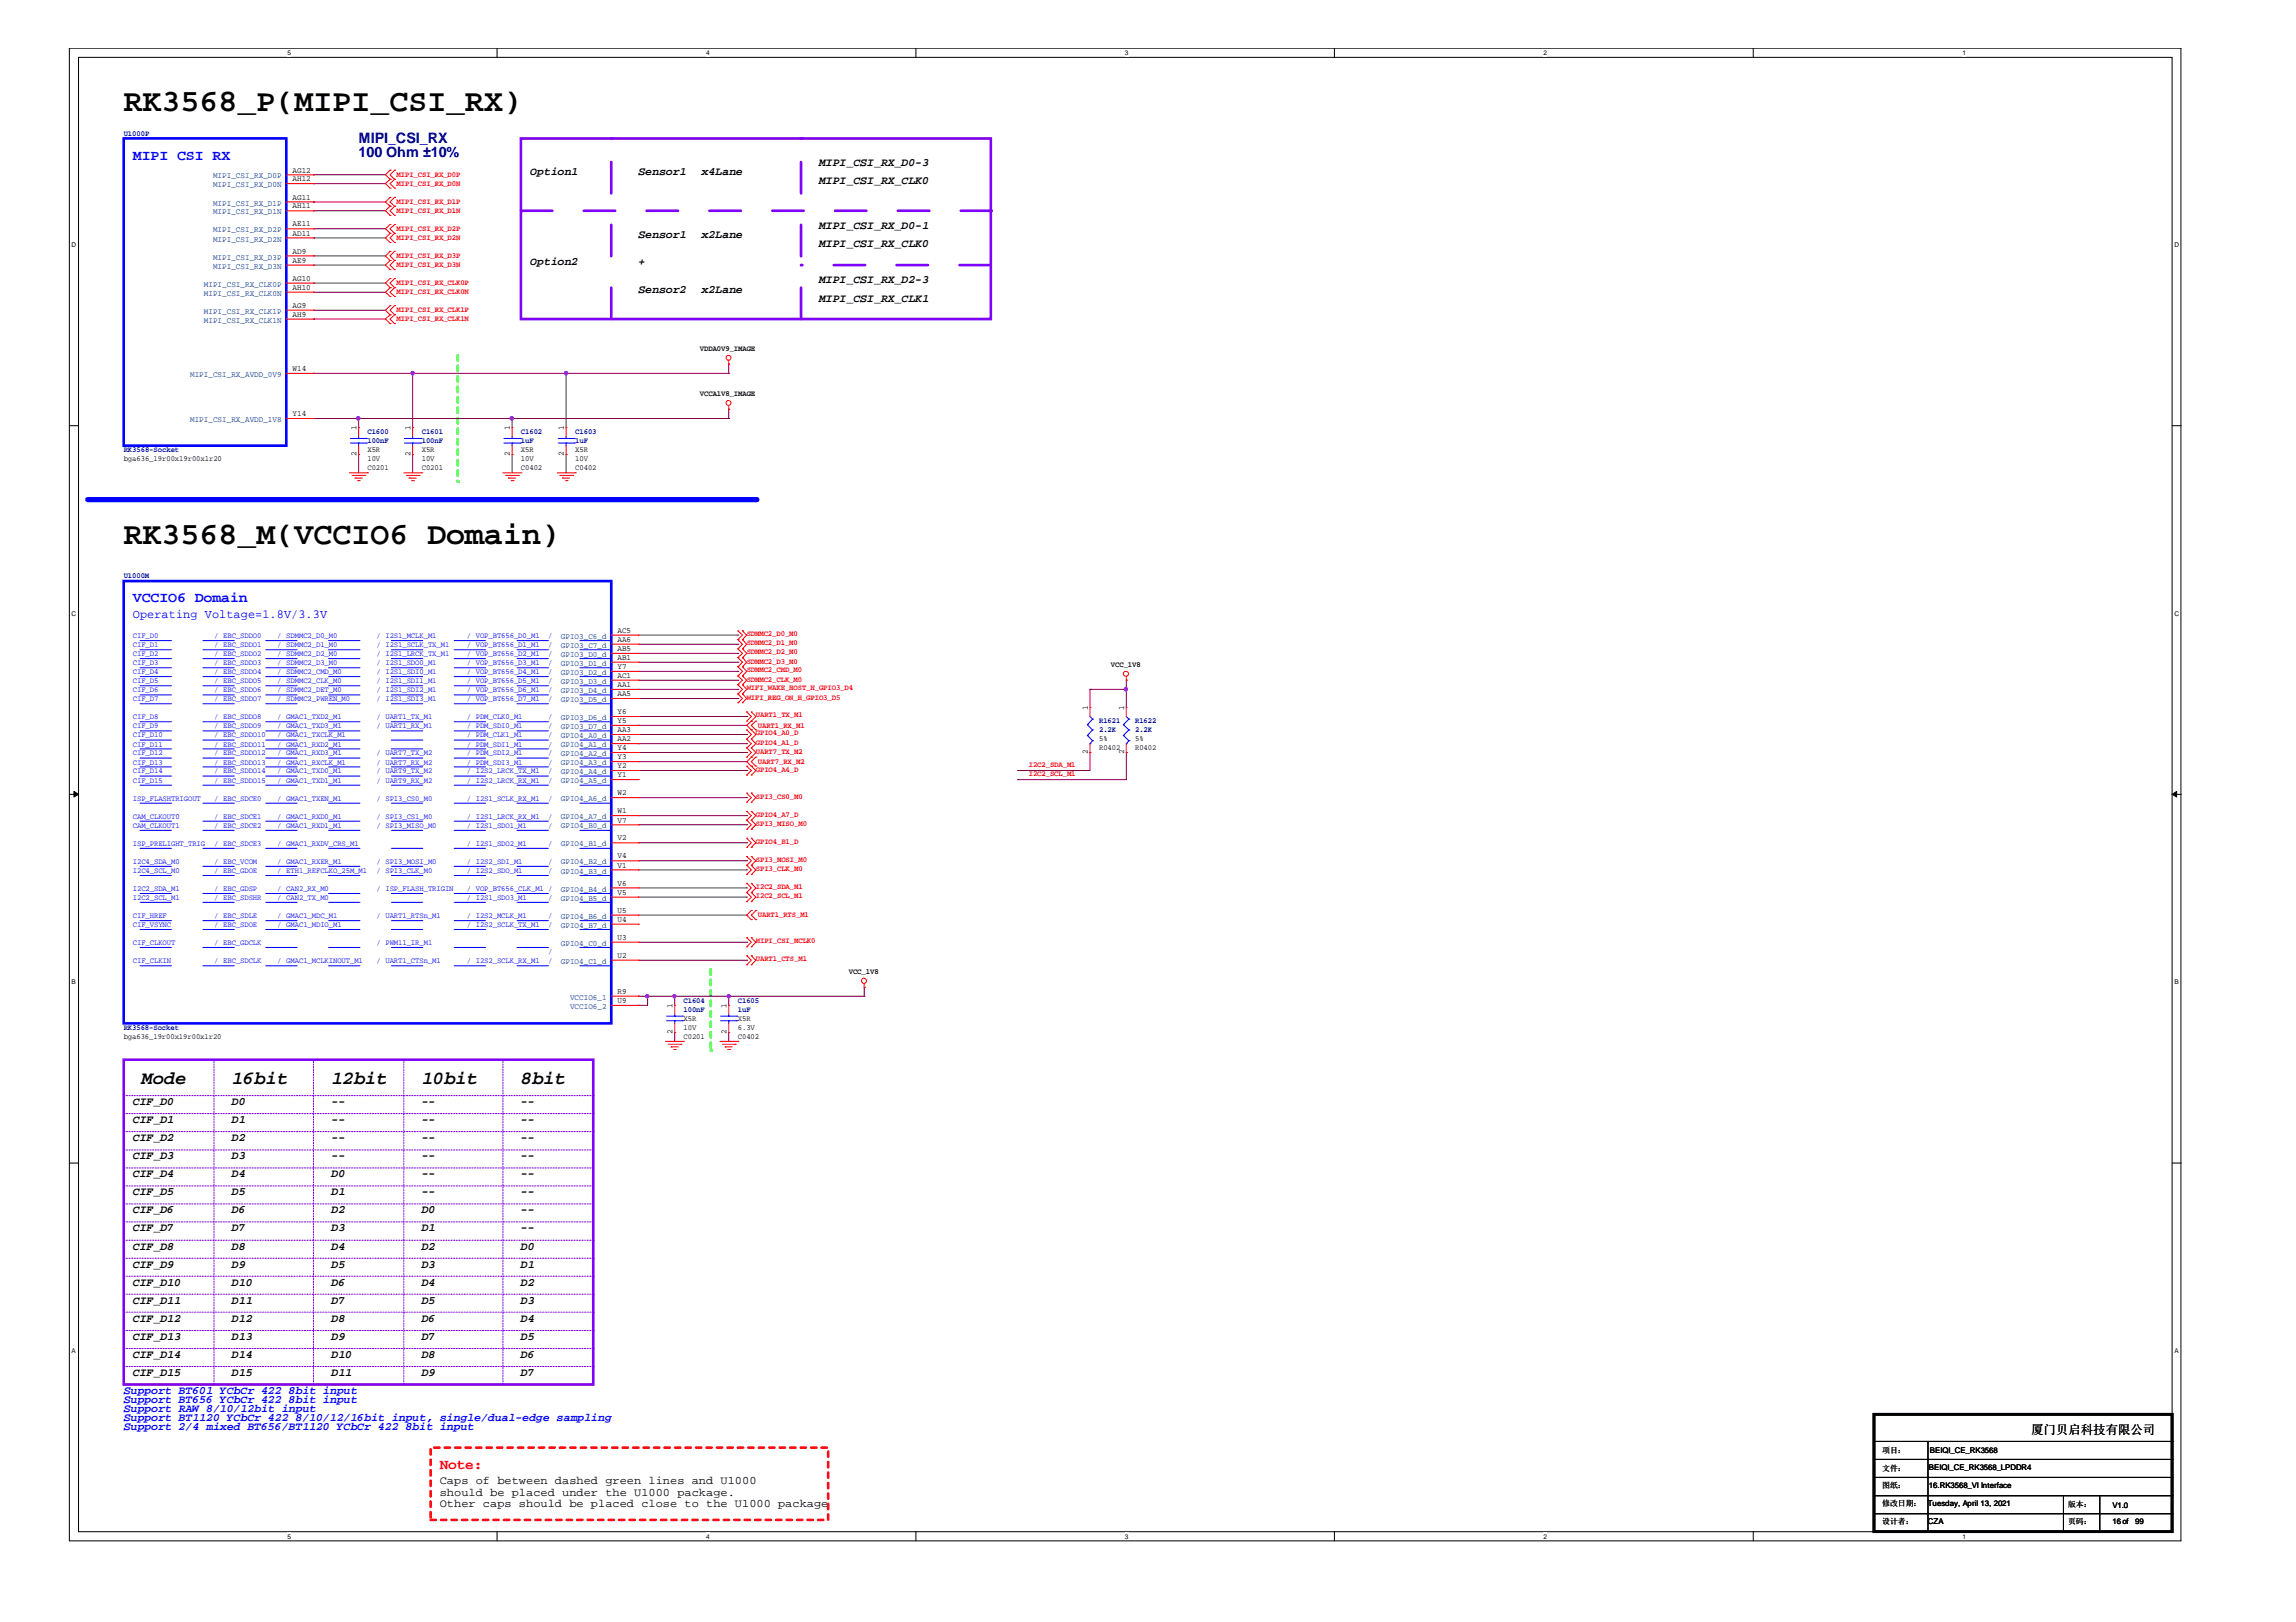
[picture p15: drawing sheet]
<svg xmlns="http://www.w3.org/2000/svg" width="297mm" height="210mm" viewBox="0 0 297 210" stroke-linecap="round" stroke-linejoin="round" font-family="sans-serif">
<defs><g id="words">
<g font-size="4.1">
<text x="16" y="14.4">RK3568_P(MIPI_CSI_RX)</text>
<text x="16" y="70.5">RK3568_M(VCCIO6 Domain)</text>
</g>
<g font-size="2.4">
<text x="18.3" y="140.3">Mode</text>
<text x="30" y="140.3">16bit</text>
<text x="42.9" y="140.3">12bit</text>
<text x="54.6" y="140.3">10bit</text>
<text x="67.4" y="140.3">8bit</text>
</g>
<g font-size="1.9" fill="#00f">
<text x="17.2" y="20.7">MIPI CSI RX</text>
<text x="17.2" y="77.9">VCCIO6 Domain</text>
</g>
<g font-size="1.9" fill="#000080">
<text x="46.4" y="18.5">MIPI_CSI_RX</text>
<text x="46.4" y="20.4">100 Ohm ±10%</text>
</g>
<text font-size="1.9" fill="#f00" x="56.9" y="190.1">Note:</text>
<text font-size="1.6" fill="#00f" x="17.2" y="80">Operating Voltage=1.8V/3.3V</text>
<text font-size="1.6" x="262.8" y="185.5">厦门贝启科技有限公司</text>
<g font-size="1.5">
<text x="68.6" y="22.7">Option1</text>
<text x="82.6" y="22.7">Sensor1</text>
<text x="90.8" y="22.7">x4Lane</text>
<text x="106" y="21.5">MIPI_CSI_RX_D0-3</text>
<text x="106" y="23.8">MIPI_CSI_RX_CLK0</text>
<text x="106" y="29.7">MIPI_CSI_RX_D0-1</text>
<text x="68.6" y="34.3">Option2</text>
<text x="82.6" y="34.3">+</text>
<text x="82.6" y="30.8">Sensor1</text>
<text x="90.8" y="30.8">x2Lane</text>
<text x="106" y="32">MIPI_CSI_RX_CLK0</text>
<text x="82.6" y="37.9">Sensor2</text>
<text x="90.8" y="37.9">x2Lane</text>
<text x="106" y="36.7">MIPI_CSI_RX_D2-3</text>
<text x="106" y="39">MIPI_CSI_RX_CLK1</text>
<text x="17.2" y="143">CIF_D0</text>
<text x="30" y="143">D0</text>
<text x="42.9" y="143">--</text>
<text x="54.6" y="143">--</text>
<text x="67.4" y="143">--</text>
<text x="17.2" y="145.3">CIF_D1</text>
<text x="17.2" y="147.7">CIF_D2</text>
<text x="30" y="145.3">D1</text>
<text x="30" y="147.7">D2</text>
<text x="42.9" y="147.7">--</text>
<text x="42.9" y="145.3">--</text>
<text x="54.6" y="145.3">--</text>
<text x="54.6" y="147.7">--</text>
<text x="67.4" y="147.7">--</text>
<text x="67.4" y="145.3">--</text>
<text x="17.2" y="150">CIF_D3</text>
<text x="17.2" y="152.4">CIF_D4</text>
<text x="17.2" y="154.7">CIF_D5</text>
<text x="30" y="150">D3</text>
<text x="30" y="152.4">D4</text>
<text x="30" y="154.7">D5</text>
<text x="42.9" y="152.4">D0</text>
<text x="42.9" y="154.7">D1</text>
<text x="42.9" y="150">--</text>
<text x="54.6" y="150">--</text>
<text x="54.6" y="152.4">--</text>
<text x="54.6" y="154.7">--</text>
<text x="67.4" y="154.7">--</text>
<text x="67.4" y="152.4">--</text>
<text x="67.4" y="150">--</text>
<text x="17.2" y="157">CIF_D6</text>
<text x="17.2" y="159.4">CIF_D7</text>
<text x="17.2" y="161.7">CIF_D8</text>
<text x="30" y="157">D6</text>
<text x="30" y="159.4">D7</text>
<text x="30" y="161.7">D8</text>
<text x="42.9" y="157">D2</text>
<text x="42.9" y="159.4">D3</text>
<text x="42.9" y="161.7">D4</text>
<text x="54.6" y="157">D0</text>
<text x="54.6" y="159.4">D1</text>
<text x="54.6" y="161.7">D2</text>
<text x="67.4" y="161.7">D0</text>
<text x="67.4" y="157">--</text>
<text x="67.4" y="159.4">--</text>
<text x="17.2" y="164.1">CIF_D9</text>
<text x="17.2" y="166.4">CIF_D10</text>
<text x="30" y="164.1">D9</text>
<text x="30" y="166.4">D10</text>
<text x="42.9" y="164.1">D5</text>
<text x="42.9" y="166.4">D6</text>
<text x="54.6" y="164.1">D3</text>
<text x="54.6" y="166.4">D4</text>
<text x="67.4" y="164.1">D1</text>
<text x="67.4" y="166.4">D2</text>
<text x="17.2" y="168.7">CIF_D11</text>
<text x="17.2" y="171">CIF_D12</text>
<text x="17.2" y="173.4">CIF_D13</text>
<text x="30" y="168.7">D11</text>
<text x="30" y="171">D12</text>
<text x="30" y="173.4">D13</text>
<text x="42.9" y="168.7">D7</text>
<text x="42.9" y="171">D8</text>
<text x="42.9" y="173.4">D9</text>
<text x="54.6" y="168.7">D5</text>
<text x="54.6" y="171">D6</text>
<text x="54.6" y="173.4">D7</text>
<text x="67.4" y="168.7">D3</text>
<text x="67.4" y="171">D4</text>
<text x="67.4" y="173.4">D5</text>
<text x="17.2" y="175.7">CIF_D14</text>
<text x="17.2" y="178.1">CIF_D15</text>
<text x="30" y="175.7">D14</text>
<text x="30" y="178.1">D15</text>
<text x="42.9" y="175.7">D10</text>
<text x="42.9" y="178.1">D11</text>
<text x="54.6" y="175.7">D8</text>
<text x="54.6" y="178.1">D9</text>
<text x="67.4" y="175.7">D6</text>
<text x="67.4" y="178.1">D7</text>
<text x="56.9" y="192.1">Caps of between dashed green lines and U1000</text>
<text x="56.9" y="193.6">should be placed under the U1000 package.</text>
<text x="56.9" y="195">Other caps should be placed close to the U1000 package</text>
</g>
<g font-size="1.5" fill="#00f">
<text x="16" y="180.4">Support BT601 YCbCr 422 8bit input</text>
<text x="16" y="181.6">Support BT656 YCbCr 422 8bit input</text>
<text x="16" y="183.9">Support BT1120 YCbCr 422 8/10/12/16bit input, single/dual-edge sampling</text>
<text x="16" y="185.1">Support 2/4 mixed BT656/BT1120 YCbCr 422 8bit input</text>
<text x="16" y="182.7">Support RAW 8/10/12bit input</text>
</g>
<g font-size="1.1" fill="#004080">
<text x="27.6" y="23.1">MIPI_CSI_RX_D0P</text>
<text x="27.6" y="24.2">MIPI_CSI_RX_D0N</text>
<text x="27.6" y="26.6">MIPI_CSI_RX_D1P</text>
<text x="27.6" y="27.7">MIPI_CSI_RX_D1N</text>
<text x="27.6" y="30.1">MIPI_CSI_RX_D2P</text>
<text x="27.6" y="31.3">MIPI_CSI_RX_D2N</text>
<text x="27.6" y="33.6">MIPI_CSI_RX_D3P</text>
<text x="27.6" y="34.8">MIPI_CSI_RX_D3N</text>
<text x="26.4" y="37.1">MIPI_CSI_RX_CLK0P</text>
<text x="26.4" y="38.3">MIPI_CSI_RX_CLK0N</text>
<text x="26.4" y="40.6">MIPI_CSI_RX_CLK1P</text>
<text x="26.4" y="41.8">MIPI_CSI_RX_CLK1N</text>
<text x="24.6" y="48.8">MIPI_CSI_RX_AVDD_0V9</text>
<text x="24.6" y="54.6">MIPI_CSI_RX_AVDD_1V8</text>
<text x="72.6" y="82.6">GPIO3_C6_d</text>
<text x="72.6" y="83.8">GPIO3_C7_d</text>
<text x="72.6" y="85">GPIO3_D0_d</text>
<text x="72.6" y="86.2">GPIO3_D1_d</text>
<text x="72.6" y="87.3">GPIO3_D2_d</text>
<text x="72.6" y="88.5">GPIO3_D3_d</text>
<text x="72.6" y="89.7">GPIO3_D4_d</text>
<text x="72.6" y="90.9">GPIO3_D5_d</text>
<text x="72.6" y="93.2">GPIO3_D6_d</text>
<text x="72.6" y="94.3">GPIO3_D7_d</text>
<text x="72.6" y="95.5">GPIO4_A0_d</text>
<text x="72.6" y="96.7">GPIO4_A1_d</text>
<text x="72.6" y="97.8">GPIO4_A2_d</text>
<text x="72.6" y="99">GPIO4_A3_d</text>
<text x="72.6" y="100.2">GPIO4_A4_d</text>
<text x="72.6" y="101.4">GPIO4_A5_d</text>
<text x="72.6" y="103.7">GPIO4_A6_d</text>
<text x="72.6" y="106">GPIO4_A7_d</text>
<text x="72.6" y="107.2">GPIO4_B0_d</text>
<text x="72.6" y="109.5">GPIO4_B1_d</text>
<text x="72.6" y="111.9">GPIO4_B2_d</text>
<text x="72.6" y="113">GPIO4_B3_d</text>
<text x="72.6" y="115.4">GPIO4_B4_d</text>
<text x="72.6" y="116.6">GPIO4_B5_d</text>
<text x="72.6" y="118.9">GPIO4_B6_d</text>
<text x="72.6" y="120.1">GPIO4_B7_d</text>
<text x="72.6" y="122.4">GPIO4_C0_d</text>
<text x="72.6" y="124.7">GPIO4_C1_d</text>
<text x="73.7" y="129.4">VCCIO6_1</text>
<text x="73.7" y="130.6">VCCIO6_2</text>
</g>
<g font-size="1.1">
<text x="37.8" y="22.3">AG12</text>
<text x="37.8" y="23.5">AH12</text>
<text x="37.8" y="25.8">AG11</text>
<text x="37.8" y="27">AH11</text>
<text x="37.8" y="29.3">AE11</text>
<text x="37.8" y="30.5">AD11</text>
<text x="37.8" y="32.8">AD9</text>
<text x="37.8" y="34">AE9</text>
<text x="37.8" y="36.3">AG10</text>
<text x="37.8" y="37.5">AH10</text>
<text x="37.8" y="39.8">AG9</text>
<text x="37.8" y="41">AH9</text>
<text x="37.8" y="48">W14</text>
<text x="37.8" y="53.9">Y14</text>
<text x="46.1" y="59.1" transform="rotate(-90 46.1 59.1)">2</text>
<text x="46.1" y="55.7" transform="rotate(-90 46.1 55.7)">1</text>
<text x="53.1" y="59.1" transform="rotate(-90 53.1 59.1)">2</text>
<text x="53.1" y="55.7" transform="rotate(-90 53.1 55.7)">1</text>
<text x="66" y="59.1" transform="rotate(-90 66 59.1)">2</text>
<text x="66" y="55.7" transform="rotate(-90 66 55.7)">1</text>
<text x="72.9" y="59.1" transform="rotate(-90 72.9 59.1)">2</text>
<text x="72.9" y="55.7" transform="rotate(-90 72.9 55.7)">1</text>
<text x="79.9" y="81.9">AC5</text>
<text x="79.9" y="83.1">AA6</text>
<text x="79.9" y="84.3">AB5</text>
<text x="79.9" y="85.4">AB1</text>
<text x="79.9" y="86.6">Y7</text>
<text x="79.9" y="87.7">AC1</text>
<text x="79.9" y="88.9">AA1</text>
<text x="79.9" y="90.1">AA5</text>
<text x="79.9" y="92.4">Y6</text>
<text x="79.9" y="93.6">Y5</text>
<text x="79.9" y="94.8">AA3</text>
<text x="79.9" y="95.9">AA2</text>
<text x="140.7" y="91.9" transform="rotate(-90 140.7 91.9)">1</text>
<text x="145.4" y="91.9" transform="rotate(-90 145.4 91.9)">1</text>
<text x="79.9" y="97.1">Y4</text>
<text x="79.9" y="98.3">Y3</text>
<text x="79.9" y="99.4">Y2</text>
<text x="79.9" y="100.6">Y1</text>
<text x="140.7" y="97.6" transform="rotate(-90 140.7 97.6)">2</text>
<text x="145.4" y="97.6" transform="rotate(-90 145.4 97.6)">2</text>
<text x="79.9" y="102.9">W2</text>
<text x="79.9" y="105.3">W1</text>
<text x="79.9" y="106.4">V7</text>
<text x="79.9" y="108.8">V2</text>
<text x="79.9" y="111.1">V4</text>
<text x="79.9" y="112.3">V1</text>
<text x="79.9" y="114.6">V6</text>
<text x="79.9" y="115.8">V5</text>
<text x="79.9" y="118.1">U5</text>
<text x="79.9" y="119.3">U4</text>
<text x="79.9" y="121.6">U3</text>
<text x="79.9" y="124">U2</text>
<text x="79.9" y="128.6">R9</text>
<text x="79.9" y="129.8">U9</text>
<text x="87" y="130.5" transform="rotate(-90 87 130.5)">1</text>
<text x="94" y="130.5" transform="rotate(-90 94 130.5)">1</text>
<text x="87" y="133.8" transform="rotate(-90 87 133.8)">2</text>
<text x="94" y="133.8" transform="rotate(-90 94 133.8)">2</text>
</g>
<g font-size="1" fill="#000080">
<text x="16" y="17.6">U1000P</text>
<text x="16" y="58.5">RK3568-Socket</text>
<text x="47.5" y="56.2">C1600</text>
<text x="47.5" y="57.3">100nF</text>
<text x="54.6" y="56.2">C1601</text>
<text x="54.6" y="57.3">100nF</text>
<text x="67.4" y="56.2">C1602</text>
<text x="67.4" y="57.3">1uF</text>
<text x="74.4" y="56.2">C1603</text>
<text x="74.4" y="57.3">1uF</text>
<text x="16" y="74.9">U1000M</text>
<text x="142.2" y="93.6">R1621</text>
<text x="142.2" y="94.7">2.2K</text>
<text x="146.9" y="93.6">R1622</text>
<text x="146.9" y="94.7">2.2K</text>
<text x="88.4" y="129.8">C1604</text>
<text x="88.4" y="131">100nF</text>
<text x="95.5" y="129.8">C1605</text>
<text x="95.5" y="131">1uF</text>
<text x="16" y="133.3">RK3568-Socket</text>
</g>
<g font-size="1" fill="#f00">
<text x="51.3" y="22.9">MIPI_CSI_RX_D0P</text>
<text x="51.3" y="24.1">MIPI_CSI_RX_D0N</text>
<text x="51.3" y="26.4">MIPI_CSI_RX_D1P</text>
<text x="51.3" y="27.5">MIPI_CSI_RX_D1N</text>
<text x="51.3" y="29.9">MIPI_CSI_RX_D2P</text>
<text x="51.3" y="31">MIPI_CSI_RX_D2N</text>
<text x="51.3" y="33.4">MIPI_CSI_RX_D3P</text>
<text x="51.3" y="34.6">MIPI_CSI_RX_D3N</text>
<text x="51.3" y="36.9">MIPI_CSI_RX_CLK0P</text>
<text x="51.3" y="38.1">MIPI_CSI_RX_CLK0N</text>
<text x="51.3" y="40.4">MIPI_CSI_RX_CLK1P</text>
<text x="51.3" y="41.6">MIPI_CSI_RX_CLK1N</text>
<text x="96.6" y="83.5">SDMMC2_D1_M0</text>
<text x="96.6" y="82.4">SDMMC2_D0_M0</text>
<text x="96.6" y="84.7">SDMMC2_D2_M0</text>
<text x="96.6" y="85.9">SDMMC2_D3_M0</text>
<text x="96.6" y="87">SDMMC2_CMD_M0</text>
<text x="96.6" y="88.2">SDMMC2_CLK_M0</text>
<text x="96.6" y="89.3">WIFI_WAKE_HOST_H_GPIO3_D4</text>
<text x="96.6" y="90.5">WIFI_REG_ON_H_GPIO3_D5</text>
<text x="97.8" y="92.9">UART1_TX_M1</text>
<text x="97.8" y="95.2">GPIO4_A0_D</text>
<text x="98" y="94.2">UART1_RX_M1</text>
<text x="97.8" y="97.6">UART7_TX_M2</text>
<text x="97.8" y="96.4">GPIO4_A1_D</text>
<text x="97.8" y="99.9">GPIO4_A4_D</text>
<text x="98" y="98.8">UART7_RX_M2</text>
<text x="133.1" y="99.2">I2C2_SDA_M1</text>
<text x="133.1" y="100.4">I2C2_SCL_M1</text>
<text x="97.8" y="103.4">SPI3_CS0_M0</text>
<text x="97.8" y="106.9">SPI3_MISO_M0</text>
<text x="97.8" y="105.7">GPIO4_A7_D</text>
<text x="97.8" y="111.6">SPI3_MOSI_M0</text>
<text x="97.8" y="112.7">SPI3_CLK_M0</text>
<text x="97.8" y="109.2">GPIO4_B1_D</text>
<text x="97.8" y="115.1">I2C2_SDA_M1</text>
<text x="97.8" y="116.2">I2C2_SCL_M1</text>
<text x="98" y="118.7">UART1_RTS_M1</text>
<text x="97.8" y="124.4">UART1_CTS_M1</text>
<text x="97.8" y="122.1">MIPI_CSI_MCLK0</text>
</g>
<g font-size="1">
<text x="90.6" y="45.4">VDDA0V9_IMAGE</text>
<text x="90.6" y="51.3">VCCA1V8_IMAGE</text>
<text x="16" y="59.7">bga636_19r00x19r00x1r20</text>
<text x="47.5" y="58.5">X5R</text>
<text x="47.5" y="59.7">10V</text>
<text x="54.6" y="58.5">X5R</text>
<text x="54.6" y="59.7">10V</text>
<text x="67.4" y="58.5">X5R</text>
<text x="67.4" y="59.7">10V</text>
<text x="74.4" y="58.5">X5R</text>
<text x="74.4" y="59.7">10V</text>
<text x="47.5" y="60.8">C0201</text>
<text x="54.6" y="60.8">C0201</text>
<text x="67.4" y="60.8">C0402</text>
<text x="74.4" y="60.8">C0402</text>
<text x="143.7" y="86.3">VCC_1V8</text>
<text x="142.2" y="95.9">5%</text>
<text x="146.9" y="95.9">5%</text>
<text x="142.2" y="97.1">R0402</text>
<text x="146.9" y="97.1">R0402</text>
<text x="109.8" y="126">VCC_1V8</text>
<text x="16" y="134.5">bga636_19r00x19r00x1r20</text>
<text x="88.4" y="134.5">C0201</text>
<text x="88.4" y="132.1">X5R</text>
<text x="88.4" y="133.3">10V</text>
<text x="95.5" y="134.5">C0402</text>
<text x="95.5" y="132.1">X5R</text>
<text x="95.5" y="133.3">6.3V</text>
<text x="243.5" y="190.3">文件：</text>
<text x="243.5" y="188">项目：</text>
<text x="249.6" y="190.2">BEIQI_CE_RK3568_LPDDR4</text>
<text x="249.7" y="188">BEIQI_CE_RK3568</text>
<text x="243.5" y="197.2">设计者：</text>
<text x="243.5" y="194.9">修改日期：</text>
<text x="243.5" y="192.6">图纸：</text>
<text x="249.4" y="194.9">Tuesday, April 13, 2021</text>
<text x="249.4" y="197.2">CZA</text>
<text x="249.6" y="192.6">16.RK3568_VI Interface</text>
<text x="267.5" y="195">版本：</text>
<text x="267.5" y="197.2">页码：</text>
<text x="273.3" y="195.1">V1.0</text>
<text x="273.3" y="197.2">16of</text>
<text x="276.2" y="197.2">99</text>
</g>
<g font-size="1" fill="#00f">
<text x="17.2" y="83.7">CIF_D1</text>
<text x="17.2" y="82.6">CIF_D0</text>
<text x="27.7" y="83.7">/ EBC_SDDO1</text>
<text x="27.7" y="82.6">/ EBC_SDDO0</text>
<text x="35.9" y="82.6">/ SDMMC2_D0_M0</text>
<text x="35.9" y="83.7">/ SDMMC2_D1_M0</text>
<text x="48.7" y="82.6">/ I2S1_MCLK_M1</text>
<text x="48.7" y="83.7">/ I2S1_SCLK_TX_M1</text>
<text x="60.4" y="83.7">/ VOP_BT656_D1_M1</text>
<text x="60.4" y="82.6">/ VOP_BT656_D0_M1</text>
<text x="70.9" y="82.6">/</text>
<text x="70.9" y="83.7">/</text>
<text x="17.2" y="89.6">CIF_D6</text>
<text x="17.2" y="87.3">CIF_D4</text>
<text x="17.2" y="84.9">CIF_D2</text>
<text x="17.2" y="86.1">CIF_D3</text>
<text x="17.2" y="88.4">CIF_D5</text>
<text x="27.7" y="87.3">/ EBC_SDDO4</text>
<text x="27.7" y="89.6">/ EBC_SDDO6</text>
<text x="27.7" y="86.1">/ EBC_SDDO3</text>
<text x="27.7" y="84.9">/ EBC_SDDO2</text>
<text x="27.7" y="88.4">/ EBC_SDDO5</text>
<text x="35.9" y="87.3">/ SDMMC2_CMD_M0</text>
<text x="35.9" y="88.4">/ SDMMC2_CLK_M0</text>
<text x="35.9" y="84.9">/ SDMMC2_D2_M0</text>
<text x="35.9" y="86.1">/ SDMMC2_D3_M0</text>
<text x="35.9" y="89.6">/ SDMMC2_DET_M0</text>
<text x="48.7" y="86.1">/ I2S1_SDO0_M1</text>
<text x="48.7" y="84.9">/ I2S1_LRCK_TX_M1</text>
<text x="48.7" y="88.4">/ I2S1_SDI1_M1</text>
<text x="48.7" y="87.3">/ I2S1_SDI0_M1</text>
<text x="48.7" y="89.6">/ I2S1_SDI2_M1</text>
<text x="60.4" y="88.4">/ VOP_BT656_D5_M1</text>
<text x="60.4" y="84.9">/ VOP_BT656_D2_M1</text>
<text x="60.4" y="86.1">/ VOP_BT656_D3_M1</text>
<text x="60.4" y="89.6">/ VOP_BT656_D6_M1</text>
<text x="60.4" y="87.3">/ VOP_BT656_D4_M1</text>
<text x="70.9" y="87.3">/</text>
<text x="70.9" y="88.4">/</text>
<text x="70.9" y="89.6">/</text>
<text x="70.9" y="86.1">/</text>
<text x="70.9" y="84.9">/</text>
<text x="17.2" y="90.8">CIF_D7</text>
<text x="17.2" y="95.4">CIF_D10</text>
<text x="17.2" y="93.1">CIF_D8</text>
<text x="17.2" y="94.2">CIF_D9</text>
<text x="27.7" y="93.1">/ EBC_SDDO8</text>
<text x="27.7" y="90.8">/ EBC_SDDO7</text>
<text x="27.7" y="95.4">/ EBC_SDDO10</text>
<text x="27.7" y="94.2">/ EBC_SDDO9</text>
<text x="35.9" y="90.8">/ SDMMC2_PWREN_M0</text>
<text x="35.9" y="94.2">/ GMAC1_TXD3_M1</text>
<text x="35.9" y="93.1">/ GMAC1_TXD2_M1</text>
<text x="35.9" y="95.4">/ GMAC1_TXCLK_M1</text>
<text x="48.7" y="93.1">/ UART1_TX_M1</text>
<text x="48.7" y="90.8">/ I2S1_SDI3_M1</text>
<text x="48.7" y="94.2">/ UART1_RX_M1</text>
<text x="60.4" y="93.1">/ PDM_CLK0_M1</text>
<text x="60.4" y="94.2">/ PDM_SDI0_M1</text>
<text x="60.4" y="95.4">/ PDM_CLK1_M1</text>
<text x="60.4" y="90.8">/ VOP_BT656_D7_M1</text>
<text x="70.9" y="94.2">/</text>
<text x="70.9" y="90.8">/</text>
<text x="70.9" y="93.1">/</text>
<text x="70.9" y="95.4">/</text>
<text x="17.2" y="96.6">CIF_D11</text>
<text x="17.2" y="97.8">CIF_D12</text>
<text x="17.2" y="100.1">CIF_D14</text>
<text x="17.2" y="101.3">CIF_D15</text>
<text x="17.2" y="98.9">CIF_D13</text>
<text x="27.7" y="98.9">/ EBC_SDDO13</text>
<text x="27.7" y="101.3">/ EBC_SDDO15</text>
<text x="27.7" y="100.1">/ EBC_SDDO14</text>
<text x="27.7" y="97.8">/ EBC_SDDO12</text>
<text x="27.7" y="96.6">/ EBC_SDDO11</text>
<text x="35.9" y="100.1">/ GMAC1_TXD0_M1</text>
<text x="35.9" y="97.8">/ GMAC1_RXD3_M1</text>
<text x="35.9" y="101.3">/ GMAC1_TXD1_M1</text>
<text x="35.9" y="98.9">/ GMAC1_RXCLK_M1</text>
<text x="35.9" y="96.6">/ GMAC1_RXD2_M1</text>
<text x="48.7" y="101.3">/ UART9_RX_M2</text>
<text x="48.7" y="97.8">/ UART7_TX_M2</text>
<text x="48.7" y="100.1">/ UART9_TX_M2</text>
<text x="48.7" y="98.9">/ UART7_RX_M2</text>
<text x="60.4" y="97.8">/ PDM_SDI2_M1</text>
<text x="60.4" y="100.1">/ I2S2_LRCK_TX_M1</text>
<text x="60.4" y="96.6">/ PDM_SDI1_M1</text>
<text x="60.4" y="98.9">/ PDM_SDI3_M1</text>
<text x="60.4" y="101.3">/ I2S2_LRCK_RX_M1</text>
<text x="70.9" y="98.9">/</text>
<text x="70.9" y="101.3">/</text>
<text x="70.9" y="96.6">/</text>
<text x="70.9" y="100.1">/</text>
<text x="70.9" y="97.8">/</text>
<text x="17.2" y="105.9">CAM_CLKOUT0</text>
<text x="17.2" y="107.1">CAM_CLKOUT1</text>
<text x="17.2" y="103.6">ISP_FLASHTRIGOUT</text>
<text x="27.7" y="107.1">/ EBC_SDCE2</text>
<text x="27.7" y="105.9">/ EBC_SDCE1</text>
<text x="27.7" y="103.6">/ EBC_SDCE0</text>
<text x="35.9" y="105.9">/ GMAC1_RXD0_M1</text>
<text x="35.9" y="107.1">/ GMAC1_RXD1_M1</text>
<text x="35.9" y="103.6">/ GMAC1_TXEN_M1</text>
<text x="48.7" y="103.6">/ SPI3_CS0_M0</text>
<text x="48.7" y="107.1">/ SPI3_MISO_M0</text>
<text x="48.7" y="105.9">/ SPI3_CS1_M0</text>
<text x="60.4" y="105.9">/ I2S1_LRCK_RX_M1</text>
<text x="60.4" y="103.6">/ I2S1_SCLK_RX_M1</text>
<text x="60.4" y="107.1">/ I2S1_SDO1_M1</text>
<text x="70.9" y="107.1">/</text>
<text x="70.9" y="103.6">/</text>
<text x="70.9" y="105.9">/</text>
<text x="17.2" y="109.4">ISP_PRELIGHT_TRIG</text>
<text x="17.2" y="113">I2C4_SCL_M0</text>
<text x="17.2" y="111.8">I2C4_SDA_M0</text>
<text x="27.7" y="109.4">/ EBC_SDCE3</text>
<text x="27.7" y="111.8">/ EBC_VCOM</text>
<text x="27.7" y="113">/ EBC_GDOE</text>
<text x="35.9" y="111.8">/ GMAC1_RXER_M1</text>
<text x="35.9" y="113">/ ETH1_REFCLKO_25M_M1</text>
<text x="35.9" y="109.4">/ GMAC1_RXDV_CRS_M1</text>
<text x="48.7" y="111.8">/ SPI3_MOSI_M0</text>
<text x="48.7" y="113">/ SPI3_CLK_M0</text>
<text x="60.4" y="111.8">/ I2S2_SDI_M1</text>
<text x="60.4" y="113">/ I2S2_SDO_M1</text>
<text x="60.4" y="109.4">/ I2S1_SDO2_M1</text>
<text x="70.9" y="111.8">/</text>
<text x="70.9" y="113">/</text>
<text x="70.9" y="109.4">/</text>
<text x="17.2" y="116.5">I2C2_SCL_M1</text>
<text x="17.2" y="118.8">CIF_HREF</text>
<text x="17.2" y="115.3">I2C2_SDA_M1</text>
<text x="17.2" y="120">CIF_VSYNC</text>
<text x="27.7" y="120">/ EBC_SDOE</text>
<text x="27.7" y="116.5">/ EBC_SDSHR</text>
<text x="27.7" y="118.8">/ EBC_SDLE</text>
<text x="27.7" y="115.3">/ EBC_GDSP</text>
<text x="35.9" y="118.8">/ GMAC1_MDC_M1</text>
<text x="35.9" y="115.3">/ CAN2_RX_M0</text>
<text x="35.9" y="120">/ GMAC1_MDIO_M1</text>
<text x="35.9" y="116.5">/ CAN2_TX_M0</text>
<text x="48.7" y="118.8">/ UART1_RTSn_M1</text>
<text x="48.7" y="115.3">/ ISP_FLASH_TRIGIN</text>
<text x="60.4" y="116.5">/ I2S1_SDO3_M1</text>
<text x="60.4" y="115.3">/ VOP_BT656_CLK_M1 /</text>
<text x="60.4" y="118.8">/ I2S2_MCLK_M1</text>
<text x="60.4" y="120">/ I2S2_SCLK_TX_M1</text>
<text x="70.9" y="116.5">/</text>
<text x="70.9" y="120">/</text>
<text x="70.9" y="118.8">/</text>
<text x="17.2" y="122.3">CIF_CLKOUT</text>
<text x="17.2" y="124.6">CIF_CLKIN</text>
<text x="27.7" y="124.6">/ EBC_SDCLK</text>
<text x="27.7" y="122.3">/ EBC_GDCLK</text>
<text x="35.9" y="124.6">/ GMAC1_MCLKINOUT_M1</text>
<text x="48.7" y="124.6">/ UART1_CTSn_M1</text>
<text x="48.7" y="122.3">/ PWM11_IR_M1</text>
<text x="60.4" y="124.6">/ I2S2_SCLK_RX_M1</text>
<text x="70.9" y="124.6">/</text>
<text x="70.9" y="123.5">/</text>
</g>
<g font-size=".8">
<text x="37.2" y="7.1">5</text>
<text x="91.4" y="7.1">4</text>
<text x="145.5" y="7.1">3</text>
<text x="199.7" y="7.1">2</text>
<text x="253.9" y="7.1">1</text>
<text x="9.3" y="32">D</text>
<text x="281.3" y="32">D</text>
<text x="9.3" y="79.7">C</text>
<text x="281.3" y="79.7">C</text>
<text x="9.3" y="127.4">B</text>
<text x="281.3" y="127.4">B</text>
<text x="9.3" y="175.1">A</text>
<text x="281.3" y="175.1">A</text>
<text x="37.2" y="199.1">5</text>
<text x="91.4" y="199.1">4</text>
<text x="145.5" y="199.1">3</text>
<text x="199.7" y="199.1">2</text>
<text x="253.9" y="199.1">1</text>
</g>
</g></defs>
<path d="M9 6.2h273.2v193.2h-273.2zM10.2 7.4h270.8v190.8h-270.8z" fill="none" stroke="#000" stroke-width=".13"/>
<g fill="#fff">
<path d="M37.2 6.3h.5v1h-.5z"/>
<path d="M37.2 198.3h.5v1h-.5z"/>
</g>
<path d="M64.3 6.2v1.2M64.3 198.2v1.2" fill="none" stroke="#000" stroke-width=".13"/>
<g fill="#fff">
<path d="M91.4 6.3h.4v1h-.4z"/>
<path d="M91.4 198.3h.4v1h-.4z"/>
</g>
<path d="M118.5 6.2v1.2M118.5 198.2v1.2" fill="none" stroke="#000" stroke-width=".13"/>
<g fill="#fff">
<path d="M145.5 6.3h.5v1h-.5z"/>
<path d="M145.5 198.3h.5v1h-.5z"/>
</g>
<path d="M172.6 6.2v1.2M172.6 198.2v1.2" fill="none" stroke="#000" stroke-width=".13"/>
<g fill="#fff">
<path d="M199.7 6.3h.5v1h-.5z"/>
<path d="M199.7 198.3h.5v1h-.5z"/>
</g>
<path d="M226.8 6.2v1.2M226.8 198.2v1.2" fill="none" stroke="#000" stroke-width=".13"/>
<g fill="#fff">
<path d="M253.9 6.3h.4v1h-.4z"/>
<path d="M253.9 198.3h.4v1h-.4z"/>
<path d="M9.3 31.2h.6v1h-.6z"/>
<path d="M281.3 31.2h.6v1h-.6z"/>
<path d="M9.3 78.9h.6v1h-.6z"/>
<path d="M281.3 78.9h.6v1h-.6z"/>
</g>
<path d="M9 55.1h1.2M281 55.1h1.2" fill="none" stroke="#000" stroke-width=".13"/>
<g fill="#fff">
<path d="M9.3 126.6h.5v1h-.5z"/>
<path d="M281.3 126.6h.6v1h-.6z"/>
</g>
<path d="M9 102.8h1.2M281 102.8h1.2" fill="none" stroke="#000" stroke-width=".13"/>
<g fill="#000" stroke="#000" stroke-width=".13">
<path d="M9.6 102.4l.6 .4-.6 .3z" fill-rule="evenodd"/>
<path d="M281 102.8l.6-.4v.7z" fill-rule="evenodd"/>
</g>
<g fill="#fff">
<path d="M9.3 174.3h.5v1h-.5z"/>
<path d="M281.3 174.3h.6v1h-.6z"/>
</g>
<path d="M9 150.5h1.2M281 150.5h1.2" fill="none" stroke="#000" stroke-width=".13"/>
<path d="M11.3 64.7h86.5" fill="none" stroke="#00f" stroke-width=".68"/>
<circle cx="97.8" cy="64.7" r=".34" fill="#00f"/>
<path d="M59.2 46v16.3" fill="none" stroke="#0f0" stroke-width=".34" stroke-dasharray=".7 .7"/>
<circle cx="59.2" cy="62.3" r=".17" fill="#0f0" stroke-dasharray=".7 .7"/>
<path d="M91.9 125.4v10.5" fill="none" stroke="#0f0" stroke-width=".34" stroke-dasharray=".7 .7"/>
<circle cx="91.9" cy="135.9" r=".17" fill="#0f0" stroke-dasharray=".7 .7"/>
<path d="M55.7 187.3h51.4v9.4h-51.4z" fill="none" stroke="#f00" stroke-width=".34" stroke-dasharray=".7 .7"/>
<path d="M67.4 17.9h60.8v23.4h-60.8z" fill="none" stroke="#8000ff" stroke-width=".34"/>
<path d="M67.4 27.3h60.8" fill="none" stroke="#8000ff" stroke-width=".34" stroke-dasharray="4.1 4.1"/>
<circle cx="128.2" cy="27.3" r=".17" fill="#8000ff" stroke-dasharray="4.1 4.1"/>
<path d="M103.6 41.3v-23.4" fill="none" stroke="#8000ff" stroke-width=".34" stroke-dasharray="4.1 4.1"/>
<circle cx="103.6" cy="17.9" r=".17" fill="#8000ff" stroke-dasharray="4.1 4.1"/>
<path d="M128.2 34.3h-24.6" fill="none" stroke="#8000ff" stroke-width=".34" stroke-dasharray="4.1 4.1"/>
<circle cx="103.6" cy="34.3" r=".17" fill="#8000ff" stroke-dasharray="4.1 4.1"/>
<path d="M79.1 41.3v-23.4" fill="none" stroke="#8000ff" stroke-width=".34" stroke-dasharray="4.1 4.1"/>
<circle cx="79.1" cy="17.9" r=".17" fill="#8000ff" stroke-dasharray="4.1 4.1"/>
<path d="M16 137.1h60.8v42.1h-60.8z" fill="none" stroke="#8000ff" stroke-width=".34"/>
<g fill="none" stroke="#8000ff" stroke-width=".13" stroke-dasharray=".2 .2">
<path d="M27.7 137.1h.1M40.6 137.1h.1M52.2 137.1h.1M65.1 137.1h.1M16 141.8h60.8M16 144.1h60.8M16 146.4h60.8M16 148.8h60.8M16 151.1h60.8M16 158.1h60.8M16 155.8h60.8M16 153.5h60.8"/>
<path d="M76.8 141.8h.1M76.8 144.1h.1M76.8 146.4h.1M76.8 148.8h.1M76.8 151.1h.1M76.8 158.1h.1M76.8 155.8h.1M76.8 153.5h.1M16 160.5h60.8M16 162.8h60.8M16 172.2h60.8M16 169.8h60.8"/>
<path d="M16 167.5h60.8M16 165.2h60.8M16 176.8h60.8M16 174.5h60.8M27.7 179.2v-42.1M40.6 179.2v-42.1M52.2 179.2v-42.1M65.1 179.2v-42.1M76.8 160.5h.1M76.8 162.8h.1M76.8 172.2h.1M76.8 169.8h.1"/>
<path d="M76.8 167.5h.1M76.8 165.2h.1M76.8 176.8h.1M76.8 174.5h.1"/>
</g>
<g fill="none" stroke="#800040" stroke-width=".13">
<path d="M40.6 37.8h.1M40.6 36.6h.1M40.6 34.3h.1M40.6 33.1h.1M40.6 30.8h.1M40.6 29.6h.1M40.6 27.3h.1M40.6 26.1h.1M40.6 23.8h.1M40.6 22.6h.1M40.6 37.8h9.3M40.6 36.6h9.3"/>
<path d="M40.6 34.3h9.3M40.6 33.1h9.3M40.6 30.8h9.3M40.6 29.6h9.3M40.6 27.3h9.3M40.6 26.1h9.3M40.6 23.8h9.3M40.6 22.6h9.3M40.6 41.3h.1M40.6 40.1h.1M40.6 48.3h.1M40.6 54.2h.1"/>
<path d="M40.6 41.3h9.3M40.6 40.1h9.3M40.6 48.3h53.7M40.6 54.2h53.7M46.4 54.2h.1M46.4 58.8h.1M46.4 54.2v1.1M46.4 58.8v2.4M53.4 48.3h.1M53.4 58.8h.1M53.4 48.3v7M53.4 58.8v2.4"/>
<path d="M66.3 54.2h.1M66.3 58.8h.1M66.3 54.2v1.1M66.3 58.8v2.4M73.2 48.3h.1M73.2 58.8h.1M73.2 48.3v7M73.2 58.8v2.4M94.3 54.2h.1M94.3 48.3h.1M94.3 47.1h.1M94.3 53h.1"/>
<path d="M94.3 47.1v1.2M94.3 53v1.2M82.6 82.2h12.9M82.6 83.4h12.9M82.6 84.6h12.9M82.6 85.7h12.9M82.6 86.9h12.9M82.6 88h12.9M82.6 89.2h12.9M82.6 90.4h12.9M82.6 92.7h14M82.6 95.1h14"/>
<path d="M82.6 96.2h14M82.6 98.6h14M82.6 99.7h14M82.6 93.9h14M82.6 97.4h14M95.5 82.2h.1M95.5 83.4h.1M95.5 84.6h.1M95.5 85.7h.1M95.5 86.9h.1M95.5 88h.1M95.5 89.2h.1"/>
<path d="M95.5 90.4h.1M96.6 92.7h.1M96.6 95.1h.1M96.6 96.2h.1M96.6 98.6h.1M96.6 99.7h.1M96.6 93.9h.1M96.6 97.4h.1M131.7 99.7h.1M141 89.2h.1M141 97.4h.1M141 89.2h4.7"/>
<path d="M141 97.4v2.3h-9.3M141 89.2v2.3M145.7 88h.1M145.7 89.2h.1M145.7 97.4h.1M145.7 88v3.5M145.7 97.4v3.5h-14M82.6 103.2h14M82.6 105.6h14M82.6 106.7h14M82.6 109.1h14M82.6 111.4h14"/>
<path d="M82.6 112.6h14M82.6 114.9h14M82.6 116.1h14M82.6 118.4h14M96.6 103.2h.1M96.6 105.6h.1M96.6 106.7h.1M96.6 109.1h.1M96.6 111.4h.1M96.6 112.6h.1M96.6 114.9h.1M96.6 116.1h.1"/>
<path d="M96.6 118.4h.1M131.7 100.9h.1M82.6 128.9h.1M82.6 130.1h.1M82.6 128.9h29.2M82.6 121.9h14M82.6 124.3h14M83.8 128.9h.1M83.8 128.9v1.2h-1.2M87.3 128.9h.1M87.3 133.6h.1M87.3 128.9v1.2"/>
<path d="M87.3 133.6v1.2M94.3 128.9h.1M94.3 133.6h.1M94.3 128.9v1.2M94.3 133.6v1.2M96.6 121.9h.1M96.6 124.3h.1M111.8 128.9h.1M111.8 127.8h.1M111.8 127.8v1.1"/>
</g>
<g fill="#f0f" stroke="#f0f" stroke-width=".13">
<path d="M87.1 128.8h.3l.1 .1-.1 .2h-.2h-.1z" fill-rule="evenodd"/>
<path d="M83.6 128.8h.3v.1v.2h-.2h-.1z" fill-rule="evenodd"/>
<path d="M53.2 48.1h.3l.1 .2-.1 .1-.1 .1-.2-.1z" fill-rule="evenodd"/>
<path d="M46.2 54h.3l.1 .1-.1 .2-.1 .1-.2-.1z" fill-rule="evenodd"/>
<path d="M66.1 54h.2l.1 .1-.1 .2-.1 .1-.1-.1z" fill-rule="evenodd"/>
<path d="M73.1 48.1h.3v.2v.1l-.2 .1-.1-.1z" fill-rule="evenodd"/>
<path d="M94.1 128.8h.3l.1 .1-.1 .2h-.1h-.2z" fill-rule="evenodd"/>
<path d="M145.5 89h.3l.1 .2-.1 .1-.1 .1-.2-.1z" fill-rule="evenodd"/>
<path d="M87.1 128.8h.3l.1 .1-.1 .2h-.2h-.1z" fill-rule="evenodd"/>
<path d="M83.6 128.8h.3v.1v.2h-.2h-.1z" fill-rule="evenodd"/>
<path d="M53.2 48.1h.3l.1 .2-.1 .1-.1 .1-.2-.1z" fill-rule="evenodd"/>
<path d="M46.2 54h.3l.1 .1-.1 .2-.1 .1-.2-.1z" fill-rule="evenodd"/>
<path d="M66.1 54h.2l.1 .1-.1 .2-.1 .1-.1-.1z" fill-rule="evenodd"/>
<path d="M73.1 48.1h.3v.2v.1l-.2 .1-.1-.1z" fill-rule="evenodd"/>
<path d="M94.1 128.8h.3l.1 .1-.1 .2h-.1h-.2z" fill-rule="evenodd"/>
<path d="M145.5 89h.3l.1 .2-.1 .1-.1 .1-.2-.1z" fill-rule="evenodd"/>
</g>
<g fill="none" stroke="#f00" stroke-width=".13">
<path d="M37 22.6h3.6M37 23.8h3.6M37 26.1h3.6M37 27.3h3.6M37 29.6h3.6M37 30.8h3.6M37 33.1h3.6M37 34.3h3.6M37 36.6h3.6M37 37.8h3.6M40.6 22.6h.1M40.6 23.8h.1"/>
<path d="M40.6 26.1h.1M40.6 27.3h.1M40.6 29.6h.1M40.6 30.8h.1M40.6 33.1h.1M40.6 34.3h.1M40.6 36.6h.1M40.6 37.8h.1M50.5 22h.1M50.5 23.2h.1M50.5 24.4h.1M50.5 25.5h.1"/>
<path d="M50.5 26.7h.1M50.5 27.9h.1M50.5 29.1h.1M50.5 30.2h.1M50.5 31.4h.1M50.5 32.5h.1M50.5 33.7h.1M50.5 34.9h.1M50.5 36h.1M50.5 37.2h.1M50.5 38.4h.1M50.5 39.6h.1"/>
<path d="M50.5 22l-.6 .6 .6 .6M50.5 23.2l-.6 .6 .6 .6M50.5 25.5l-.6 .6 .6 .6M50.5 26.7l-.6 .6 .6 .6M50.5 29.1l-.6 .5 .6 .6M50.5 30.2l-.6 .6 .6 .6M50.5 32.5l-.6 .6 .6 .6M50.5 33.7l-.6 .6 .6 .6M50.5 36l-.6 .6 .6 .6M50.5 37.2l-.6 .6 .6 .6M50.5 39.6l-.6 .5 .6 .6M51.1 23.2h.1"/>
<path d="M51.1 22h.1M51.1 24.4h.1M51.1 26.7h.1M51.1 25.5h.1M51.1 27.9h.1M51.1 30.2h.1M51.1 29.1h.1M51.1 31.4h.1M51.1 33.7h.1M51.1 32.5h.1M51.1 34.9h.1M51.1 37.2h.1"/>
<path d="M51.1 36h.1M51.1 38.4h.1M51.1 39.6h.1M51.1 22l-.6 .6 .6 .6M51.1 23.2l-.6 .6 .6 .6M51.1 25.5l-.6 .6 .6 .6M51.1 26.7l-.6 .6 .6 .6M51.1 29.1l-.6 .5 .6 .6M51.1 30.2l-.6 .6 .6 .6M51.1 32.5l-.6 .6 .6 .6M51.1 33.7l-.6 .6 .6 .6M51.1 36l-.6 .6 .6 .6"/>
<path d="M51.1 37.2l-.6 .6 .6 .6M51.1 39.6l-.6 .5 .6 .6M37 40.1h3.6M37 41.3h3.6M37 48.3h3.6M37 54.2h3.6M40.6 40.1h.1M40.6 41.3h.1M40.6 48.3h.1M40.6 54.2h.1M46.4 55.3h.1M46.4 58.8h.1"/>
<path d="M46.4 55.3v1.2M46.4 57.7v1.1M50.5 40.7h.1M50.5 41.9h.1M50.5 40.7l-.6 .6 .6 .6M51.1 40.7h.1M51.1 41.9h.1M51.1 40.7l-.6 .6 .6 .6M53.4 55.3h.1M53.4 58.8h.1M53.4 55.3v1.2M53.4 57.7v1.1"/>
<path d="M66.3 55.3h.1M66.3 58.8h.1M66.3 55.3v1.2M66.3 57.7v1.1M73.2 55.3h.1M73.2 58.8h.1M73.2 55.3v1.2M73.2 57.7v1.1M94.3 47.1h.1M94.3 53h.1M94.3 46.7v.4M94.3 52.5v.5"/>
<path d="M45.2 61.2h2.3M45.6 61.5h1.6M45.9 61.9h.1M45.9 61.9h1M46.3 62.2h.2M46.5 62.2h.1M47.2 61.5h.1M47.5 61.2h.1M52.2 61.2h2.4M52.6 61.5h1.6M52.9 61.9h.1M52.9 61.9h.9"/>
<path d="M53.3 62.2h.2M53.5 62.2h.1M54.2 61.5h.1M54.6 61.2h.1M65.1 61.2h2.3M65.4 61.5h1.7M65.8 61.9h.1M65.8 61.9h.9M66.1 62.2h.3M66.4 62.2h.1M67.1 61.5h.1M67.4 61.2h.1"/>
<path d="M72.1 61.2h2.3M72.4 61.5h1.7M72.8 61.9h.1M72.8 61.9h.9M73.2 62.2h.2M73.4 62.2h.1M74.1 61.5h.1M74.4 61.2h.1M79.1 82.2h3.5M79.1 83.4h3.5M79.1 84.6h3.5M79.1 85.7h3.5"/>
<path d="M79.1 86.9h3.5M79.1 88h3.5M79.1 89.2h3.5M79.1 90.4h3.5M79.1 92.7h3.5M79.1 93.9h3.5M79.1 95.1h3.5M79.1 96.2h3.5M79.1 97.4h3.5M79.1 98.6h3.5M79.1 99.7h3.5M82.6 82.2h.1"/>
<path d="M82.6 83.4h.1M82.6 84.6h.1M82.6 85.7h.1M82.6 86.9h.1M82.6 88h.1M82.6 89.2h.1M82.6 90.4h.1M82.6 92.7h.1M82.6 93.9h.1M82.6 95.1h.1M82.6 96.2h.1M82.6 97.4h.1"/>
<path d="M82.6 98.6h.1M82.6 99.7h.1M95.5 84h.1M95.5 82.8h.1M95.5 85.1h.1M95.5 86.3h.1M95.5 87.5h.1M95.5 88.6h.1M95.5 89.8h.1M95.5 90.9h.1M95.5 81.6h.1M95.5 82.8l.6 .6-.6 .6"/>
<path d="M95.5 84l.6 .6-.6 .5M95.5 85.1l.6 .6-.6 .6M95.5 86.3l.6 .6-.6 .6M95.5 87.5l.6 .5-.6 .6M95.5 88.6l.6 .6-.6 .6M95.5 89.8l.6 .6-.6 .5M95.5 81.6l.6 .6-.6 .6M96.1 84h.1M96.1 82.8h.1M96.1 85.1h.1M96.1 86.3h.1M96.1 87.5h.1"/>
<path d="M96.1 88.6h.1M96.1 89.8h.1M96.1 90.9h.1M96.1 81.6h.1M96.1 82.8l.5 .6-.5 .6M96.1 84l.5 .6-.5 .5M96.1 85.1l.5 .6-.5 .6M96.1 86.3l.5 .6-.5 .6M96.1 87.5l.5 .5-.5 .6M96.1 88.6l.5 .6-.5 .6M96.1 89.8l.5 .6-.5 .5M96.1 81.6l.5 .6-.5 .6"/>
<path d="M96.6 93.3h.1M96.6 92.1h.1M96.6 98h.1M96.6 96.8h.1M96.6 95.6h.1M96.6 94.5h.1M96.6 99.2h.1M96.6 92.1l.6 .6-.6 .6M96.6 96.8l.6 .6-.6 .6M96.6 94.5l.6 .6-.6 .5M96.6 95.6l.6 .6-.6 .6M96.6 99.2l.6 .5-.6 .6"/>
<path d="M97.2 93.3h.1M97.2 92.1h.1M97.2 94.5h.1M97.2 98h.1M97.2 96.8h.1M97.2 99.2h.1M97.2 95.6h.1M97.2 92.1l.6 .6-.6 .6M97.2 93.3l-.6 .6 1.2 1.2-.6 .5M97.2 96.8l.6 .6-1.2 1.2 .6 .6M97.2 95.6l.6 .6-.6 .6M97.2 99.2l.6 .5-.6 .6"/>
<path d="M97.8 94.5h.1M97.8 93.3h.1M97.8 99.2h.1M97.8 98h.1M97.8 93.3l-.6 .6 .6 .6M97.8 98l-.6 .6 .6 .6M141 91.5h.1M141 97.4h.1M141 91.5v1.2M141 96.2v1.2M145.7 88h.1M145.7 91.5h.1"/>
<path d="M145.7 97.4h.1M145.7 87.6v.4M145.7 91.5v1.2M145.7 96.2v1.2M79.1 100.9h3.5M79.1 103.2h3.5M79.1 105.6h3.5M79.1 106.7h3.5M79.1 109.1h3.5M79.1 111.4h3.5M79.1 112.6h3.5M79.1 114.9h3.5"/>
<path d="M79.1 116.1h3.5M79.1 118.4h3.5M79.1 119.6h3.5M82.6 100.9h.1M82.6 103.2h.1M82.6 105.6h.1M82.6 106.7h.1M82.6 109.1h.1M82.6 111.4h.1M82.6 112.6h.1M82.6 114.9h.1M82.6 116.1h.1"/>
<path d="M82.6 118.4h.1M82.6 119.6h.1M96.6 103.8h.1M96.6 102.6h.1M96.6 107.3h.1M96.6 106.1h.1M96.6 112h.1M96.6 110.8h.1M96.6 113.2h.1M96.6 109.7h.1M96.6 108.5h.1M96.6 115.5h.1"/>
<path d="M96.6 114.3h.1M96.6 116.7h.1M96.6 105h.1M96.6 100.3h.1M96.6 102.6l.6 .6-.6 .6M96.6 106.1l.6 .6-.6 .6M96.6 110.8l.6 .6-.6 .6M96.6 112l.6 .6-.6 .6M96.6 108.5l.6 .6-.6 .6M96.6 114.3l.6 .6-.6 .6M96.6 115.5l.6 .6-.6 .6M96.6 105l.6 .6-.6 .5"/>
<path d="M97.2 103.8h.1M97.2 102.6h.1M97.2 107.3h.1M97.2 106.1h.1M97.2 112h.1M97.2 110.8h.1M97.2 113.2h.1M97.2 117.8h.1M97.2 119h.1M97.2 109.7h.1M97.2 108.5h.1M97.2 115.5h.1"/>
<path d="M97.2 114.3h.1M97.2 116.7h.1M97.2 105h.1M97.2 100.3h.1M97.2 102.6l.6 .6-.6 .6M97.2 106.1l.6 .6-.6 .6M97.2 110.8l.6 .6-.6 .6M97.2 112l.6 .6-.6 .6M97.2 117.8l-.6 .6 .6 .6M97.2 108.5l.6 .6-.6 .6M97.2 114.3l.6 .6-.6 .6M97.2 115.5l.6 .6-.6 .6"/>
<path d="M97.2 105l.6 .6-.6 .5M97.8 119h.1M97.8 117.8h.1M97.8 117.8l-.6 .6 .6 .6M79.1 121.9h3.5M79.1 124.3h3.5M79.1 128.9h3.5M79.1 130.1h3.5M82.6 121.9h.1M82.6 124.3h.1M82.6 128.9h.1M82.6 130.1h.1"/>
<path d="M86.1 134.8h2.3M86.4 135.1h1.7M86.8 135.5h.1M86.8 135.5h1M87.2 135.8h.2M87.3 130.1h.1M87.3 133.6h.1M87.3 130.1v1.2M87.3 132.4v1.2M87.4 135.8h.1M88.1 135.1h.1M88.4 134.8h.1"/>
<path d="M93.1 134.8h2.4M93.5 135.1h1.6M93.8 135.5h.1M93.8 135.5h.9M94.1 135.8h.3M94.3 130.1h.1M94.3 133.6h.1M94.3 130.1v1.2M94.3 132.4v1.2M94.4 135.8h.1M95.1 135.1h.1M95.5 134.8h.1"/>
<path d="M96.6 124.9h.1M96.6 123.7h.1M96.6 122.5h.1M96.6 121.3h.1M96.6 123.7l.6 .6-.6 .6M96.6 121.3l.6 .6-.6 .6M97.2 124.9h.1M97.2 123.7h.1M97.2 122.5h.1M97.2 121.3h.1M97.2 123.7l.6 .6-.6 .6M97.2 121.3l.6 .6-.6 .6"/>
<path d="M111.8 127.8h.1M111.8 127.3v.5"/>
<circle cx="94.3" cy="46.3" r=".32"/>
<circle cx="94.3" cy="52.1" r=".32"/>
<circle cx="145.7" cy="87.2" r=".33"/>
<circle cx="111.8" cy="126.9" r=".33"/>
</g>
<path d="M242.4 183h38.6v15.2h-38.6z" fill="none" stroke="#000" stroke-width=".34"/>
<g fill="none" stroke="#000" stroke-width=".13">
<path d="M242.4 191.2h38.6M242.4 193.6h38.6M242.4 195.9h38.6M242.4 188.9h38.6M242.4 186.5h38.6M249.4 198.2h.1M249.4 186.5v11.7M267 198.2h.1M267 193.6v4.6M271.7 198.2h.1M271.7 193.6v4.6M281 191.2h.1"/>
<path d="M281 193.6h.1M281 195.9h.1M281 188.9h.1M281 186.5h.1"/>
</g>
<path d="M16 17.9h21v39.8h-21zM16 75.2h63.1v57.2h-63.1z" fill="none" stroke="#00f" stroke-width=".34"/>
<g fill="none" stroke="#00f" stroke-width=".13">
<path d="M45.3 57.3h2.1M45.3 56.7h2.1M46.4 56.7h.1M46.4 57.3h.1M46.4 56.5v.2M46.4 57.3v.4M47.4 57.3h.1M47.4 56.7h.1M52.3 57.3h2.1M52.3 56.7h2.1M53.4 56.7h.1M53.4 57.3h.1"/>
<path d="M53.4 56.5v.2M53.4 57.3v.4M54.4 57.3h.1M54.4 56.7h.1M65.2 57.3h2.1M65.2 56.7h2.1M66.3 56.7h.1M66.3 57.3h.1M66.3 56.5v.2M66.3 57.3v.4M67.3 57.3h.1M67.3 56.7h.1"/>
<path d="M72.2 57.3h2.1M72.2 56.7h2.1M73.2 56.7h.1M73.2 57.3h.1M73.2 56.5v.2M73.2 57.3v.4M74.3 57.3h.1M74.3 56.7h.1M140.7 93.8h.1M140.7 95.2h.1M140.7 93.8l.7 .7M140.7 95.2l.7 .7"/>
<path d="M141 96.2h.1M141 92.7l.4 .4M141.4 93.1h.1M141.4 94.5h.1M141.4 95.9h.1M141.4 93.1l-.7 .7M141.4 94.5l-.7 .7M141.4 95.9l-.4 .3M145.3 93.8h.1M145.3 95.2h.1M145.3 93.8l.7 .7M145.3 95.2l.7 .7"/>
<path d="M145.7 96.2h.1M145.7 92.7l.3 .4M146 93.1h.1M146 94.5h.1M146 95.9h.1M146 93.1l-.7 .7M146 94.5l-.7 .7M146 95.9l-.3 .3M86.2 132.1h2.1M86.2 131.5h2.1M87.3 131.5h.1M87.3 132.1h.1"/>
<path d="M87.3 131.3v.2M87.3 132.1v.3M88.3 132.1h.1M88.3 131.5h.1M93.2 132.1h2.1M93.2 131.5h2.1M94.3 131.5h.1M94.3 132.1h.1M94.3 131.3v.2M94.3 132.1v.3M95.3 132.1h.1M95.3 131.5h.1"/>
</g>
<g fill="none" stroke="#00f" stroke-width=".13" stroke-dasharray="4.1 4.1">
<path d="M16 85.2h.1M16 93.4h.1M16 82.9h.1M16 91.1h.1M16 99.2h.1M16 88.7h.1M16 98.1h.1M16 86.4h.1M16 87.6h.1M16 96.9h.1M16 94.6h.1M16 89.9h.1"/>
<path d="M16 84.1h.1M16 95.8h.1M79.1 85.2h-63.1M79.1 93.4h-63.1M79.1 82.9h-63.1M79.1 91.1h-63.1M79.1 99.2h-63.1M79.1 88.7h-63.1M79.1 98.1h-63.1M79.1 86.4h-63.1M79.1 87.6h-63.1M79.1 96.9h-63.1"/>
<path d="M79.1 94.6h-63.1M79.1 89.9h-63.1M79.1 84.1h-63.1M79.1 95.8h-63.1M16 100.4h.1M16 106.3h.1M16 101.6h.1M16 103.9h.1M16 119.1h.1M16 113.3h.1M16 109.8h.1M16 116.8h.1"/>
<path d="M16 115.6h.1M16 112.1h.1M16 107.5h.1M79.1 100.4h-63.1M79.1 106.3h-63.1M79.1 101.6h-63.1M79.1 103.9h-63.1M79.1 119.1h-63.1M79.1 113.3h-63.1M79.1 109.8h-63.1M79.1 116.8h-63.1M79.1 115.6h-63.1"/>
<path d="M79.1 112.1h-63.1M79.1 107.5h-63.1M16 120.3h.1M16 122.6h.1M16 125h.1M79.1 120.3h-63.1M79.1 122.6h-63.1M79.1 125h-63.1"/>
</g>
<use href="#words"/>
</svg>
